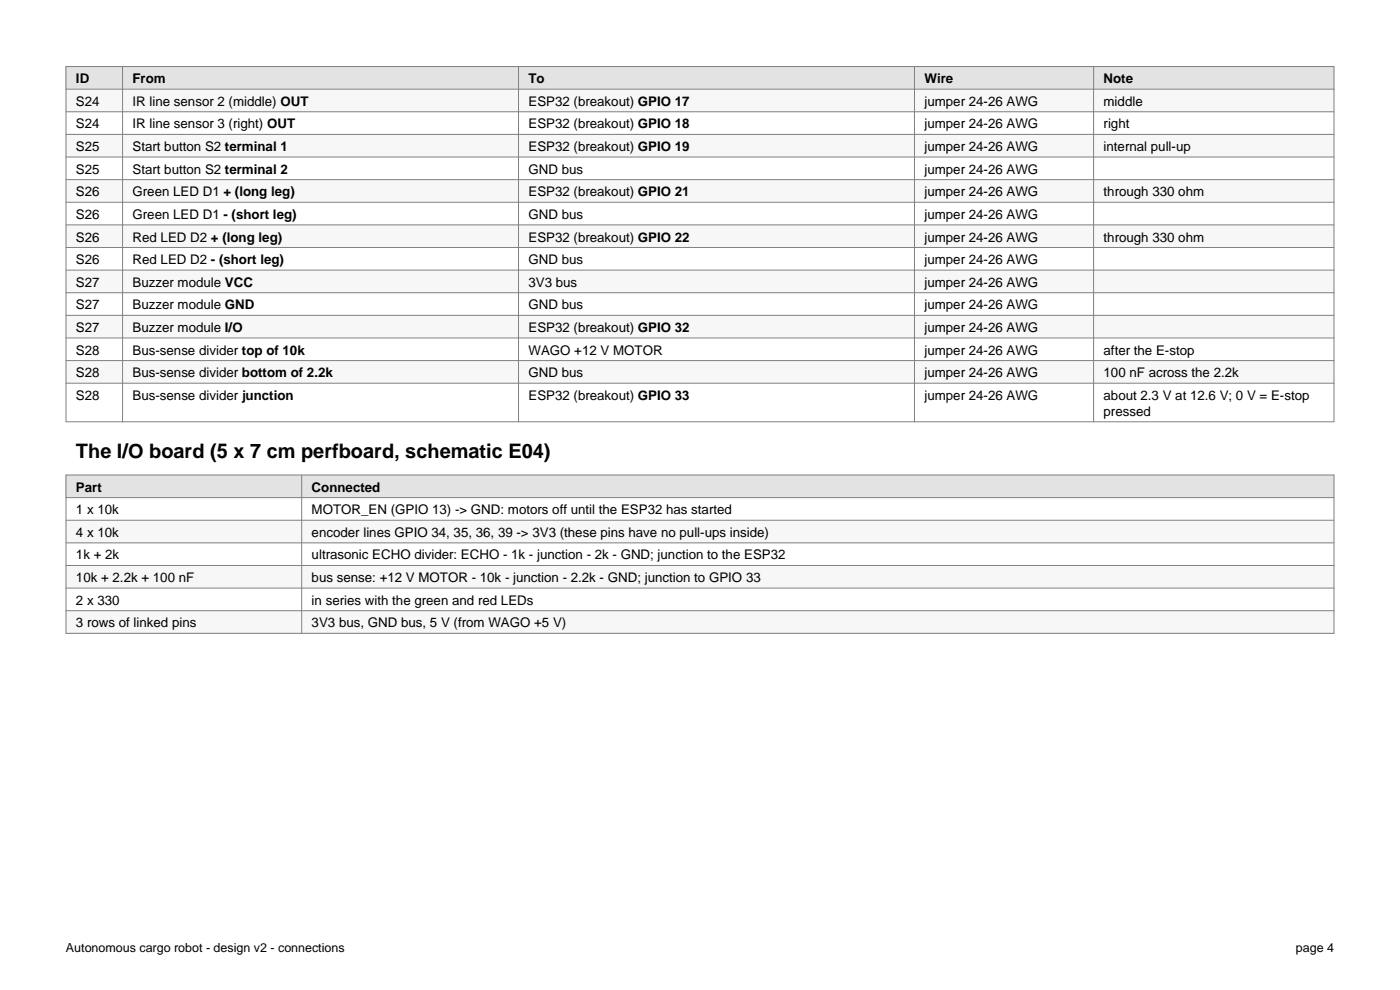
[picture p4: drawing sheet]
<svg xmlns="http://www.w3.org/2000/svg" width="297mm" height="210mm" viewBox="0 0 297 210" stroke-linecap="round" stroke-linejoin="round" font-family="sans-serif">
<defs><g id="words">
<text font-size="4.2" x="16.1" y="97.2">The I/O board (5 x 7 cm perfboard, schematic E04)</text>
<g font-size="2.8">
<text x="16.1" y="17.6">ID</text>
<text x="28.1" y="17.6">From</text>
<text x="112.1" y="17.6">To</text>
<text x="196.1" y="17.6">Wire</text>
<text x="234.1" y="17.6">Note</text>
<text x="16.1" y="22.4">S24</text>
<text x="28.1" y="22.4">IR line sensor 2 (middle) OUT</text>
<text x="112.1" y="22.4">ESP32 (breakout) GPIO 17</text>
<text x="196.1" y="22.4">jumper 24-26 AWG</text>
<text x="234.1" y="22.4">middle</text>
<text x="16.1" y="27.2">S24</text>
<text x="28.1" y="27.2">IR line sensor 3 (right) OUT</text>
<text x="112.1" y="27.2">ESP32 (breakout) GPIO 18</text>
<text x="196.1" y="27.2">jumper 24-26 AWG</text>
<text x="234.1" y="27.2">right</text>
<text x="16.1" y="32">S25</text>
<text x="28.1" y="32">Start button S2 terminal 1</text>
<text x="112.1" y="32">ESP32 (breakout) GPIO 19</text>
<text x="196.1" y="32">jumper 24-26 AWG</text>
<text x="234.1" y="32">internal pull-up</text>
<text x="16.1" y="36.8">S25</text>
<text x="16.1" y="41.6">S26</text>
<text x="28.1" y="36.8">Start button S2 terminal 2</text>
<text x="28.1" y="41.6">Green LED D1 + (long leg)</text>
<text x="112.1" y="36.8">GND bus</text>
<text x="112.1" y="41.6">ESP32 (breakout) GPIO 21</text>
<text x="196.1" y="36.8">jumper 24-26 AWG</text>
<text x="196.1" y="41.6">jumper 24-26 AWG</text>
<text x="234.1" y="41.6">through 330 ohm</text>
<text x="16.1" y="46.4">S26</text>
<text x="28.1" y="46.4">Green LED D1 - (short leg)</text>
<text x="112.1" y="46.4">GND bus</text>
<text x="196.1" y="46.4">jumper 24-26 AWG</text>
<text x="16.1" y="51.2">S26</text>
<text x="28.1" y="51.2">Red LED D2 + (long leg)</text>
<text x="112.1" y="51.2">ESP32 (breakout) GPIO 22</text>
<text x="196.1" y="51.2">jumper 24-26 AWG</text>
<text x="234.1" y="51.2">through 330 ohm</text>
<text x="16.1" y="56">S26</text>
<text x="28.1" y="56">Red LED D2 - (short leg)</text>
<text x="112.1" y="56">GND bus</text>
<text x="196.1" y="56">jumper 24-26 AWG</text>
<text x="16.1" y="60.8">S27</text>
<text x="16.1" y="65.6">S27</text>
<text x="28.1" y="60.8">Buzzer module VCC</text>
<text x="28.1" y="65.6">Buzzer module GND</text>
<text x="112.1" y="60.8">3V3 bus</text>
<text x="112.1" y="65.6">GND bus</text>
<text x="196.1" y="60.8">jumper 24-26 AWG</text>
<text x="196.1" y="65.6">jumper 24-26 AWG</text>
<text x="16.1" y="70.4">S27</text>
<text x="28.1" y="70.4">Buzzer module I/O</text>
<text x="112.1" y="70.4">ESP32 (breakout) GPIO 32</text>
<text x="196.1" y="70.4">jumper 24-26 AWG</text>
<text x="16.1" y="75.2">S28</text>
<text x="28.1" y="75.2">Bus-sense divider top of 10k</text>
<text x="112.1" y="75.2">WAGO +12 V MOTOR</text>
<text x="196.1" y="75.2">jumper 24-26 AWG</text>
<text x="234.1" y="75.2">after the E-stop</text>
<text x="16.1" y="80">S28</text>
<text x="28.1" y="80">Bus-sense divider bottom of 2.2k</text>
<text x="112.1" y="80">GND bus</text>
<text x="196.1" y="80">jumper 24-26 AWG</text>
<text x="234.1" y="80">100 nF across the 2.2k</text>
<text x="16.1" y="84.8">S28</text>
<text x="28.1" y="84.8">Bus-sense divider junction</text>
<text x="112.1" y="84.8">ESP32 (breakout) GPIO 33</text>
<text x="196.1" y="84.8">jumper 24-26 AWG</text>
<text x="234.1" y="84.8">about 2.3 V at 12.6 V; 0 V = E-stop</text>
<text x="234.1" y="88.2">pressed</text>
<text x="16.1" y="104.3">Part</text>
<text x="66.1" y="104.3">Connected</text>
<text x="16.1" y="109.1">1 x 10k</text>
<text x="16.1" y="113.9">4 x 10k</text>
<text x="66.1" y="109.1">MOTOR_EN (GPIO 13) -&gt; GND: motors off until the ESP32 has started</text>
<text x="66.1" y="113.9">encoder lines GPIO 34, 35, 36, 39 -&gt; 3V3 (these pins have no pull-ups inside)</text>
<text x="16.1" y="118.7">1k + 2k</text>
<text x="66.1" y="118.7">ultrasonic ECHO divider: ECHO - 1k - junction - 2k - GND; junction to the ESP32</text>
<text x="16.1" y="123.5">10k + 2.2k + 100 nF</text>
<text x="66.1" y="123.5">bus sense: +12 V MOTOR - 10k - junction - 2.2k - GND; junction to GPIO 33</text>
<text x="16.1" y="128.3">2 x 330</text>
<text x="66.1" y="128.3">in series with the green and red LEDs</text>
<text x="16.1" y="133.1">3 rows of linked pins</text>
<text x="66.1" y="133.1">3V3 bus, GND bus, 5 V (from WAGO +5 V)</text>
</g>
<g font-size="2.6">
<text x="14" y="202">Autonomous cargo robot - design v2 - connections</text>
<text x="274.9" y="202">page 4</text>
</g>
</g></defs>
<path d="M14 14.1h269v4.8h-269z" fill-rule="evenodd" fill="#dde4ee"/>
<g fill="#f5f7fa">
<path d="M14 18.9h269v4.8h-269z" fill-rule="evenodd"/>
<path d="M14 28.5h269v4.8h-269z" fill-rule="evenodd"/>
<path d="M14 38.1h269v4.8h-269z" fill-rule="evenodd"/>
<path d="M14 47.7h269v4.8h-269z" fill-rule="evenodd"/>
<path d="M14 57.3h269v4.8h-269z" fill-rule="evenodd"/>
<path d="M14 66.9h269v4.8h-269z" fill-rule="evenodd"/>
<path d="M14 76.5h269v4.8h-269z" fill-rule="evenodd"/>
</g>
<g fill="none" stroke="#808080" stroke-width=".21">
<path d="M14 14.1h269v75.4h-269zM14 18.9h269M26 14.1v75.4M110 14.1v75.4M194 14.1v75.4M232 14.1v75.4M14 23.7h269M14 28.5h269M14 33.3h269M14 38.1h269M14 42.9h269M14 47.7h269"/>
<path d="M14 52.5h269M14 57.3h269M14 62.1h269M14 66.9h269M14 71.7h269M14 76.5h269M14 81.3h269"/>
</g>
<path d="M14 100.8h269v4.8h-269z" fill-rule="evenodd" fill="#dde4ee"/>
<g fill="#f5f7fa">
<path d="M14 110.4h269v4.8h-269z" fill-rule="evenodd"/>
<path d="M14 120h269v4.7h-269z" fill-rule="evenodd"/>
<path d="M14 129.5h269v4.8h-269z" fill-rule="evenodd"/>
</g>
<path d="M14 100.8h269v33.5h-269zM14 105.6h269M14 110.4h269M14 115.2h269M14 120h269M64 100.8v33.5M14 124.7h269M14 129.5h269" fill="none" stroke="#808080" stroke-width=".21"/>
<use href="#words"/>
</svg>
